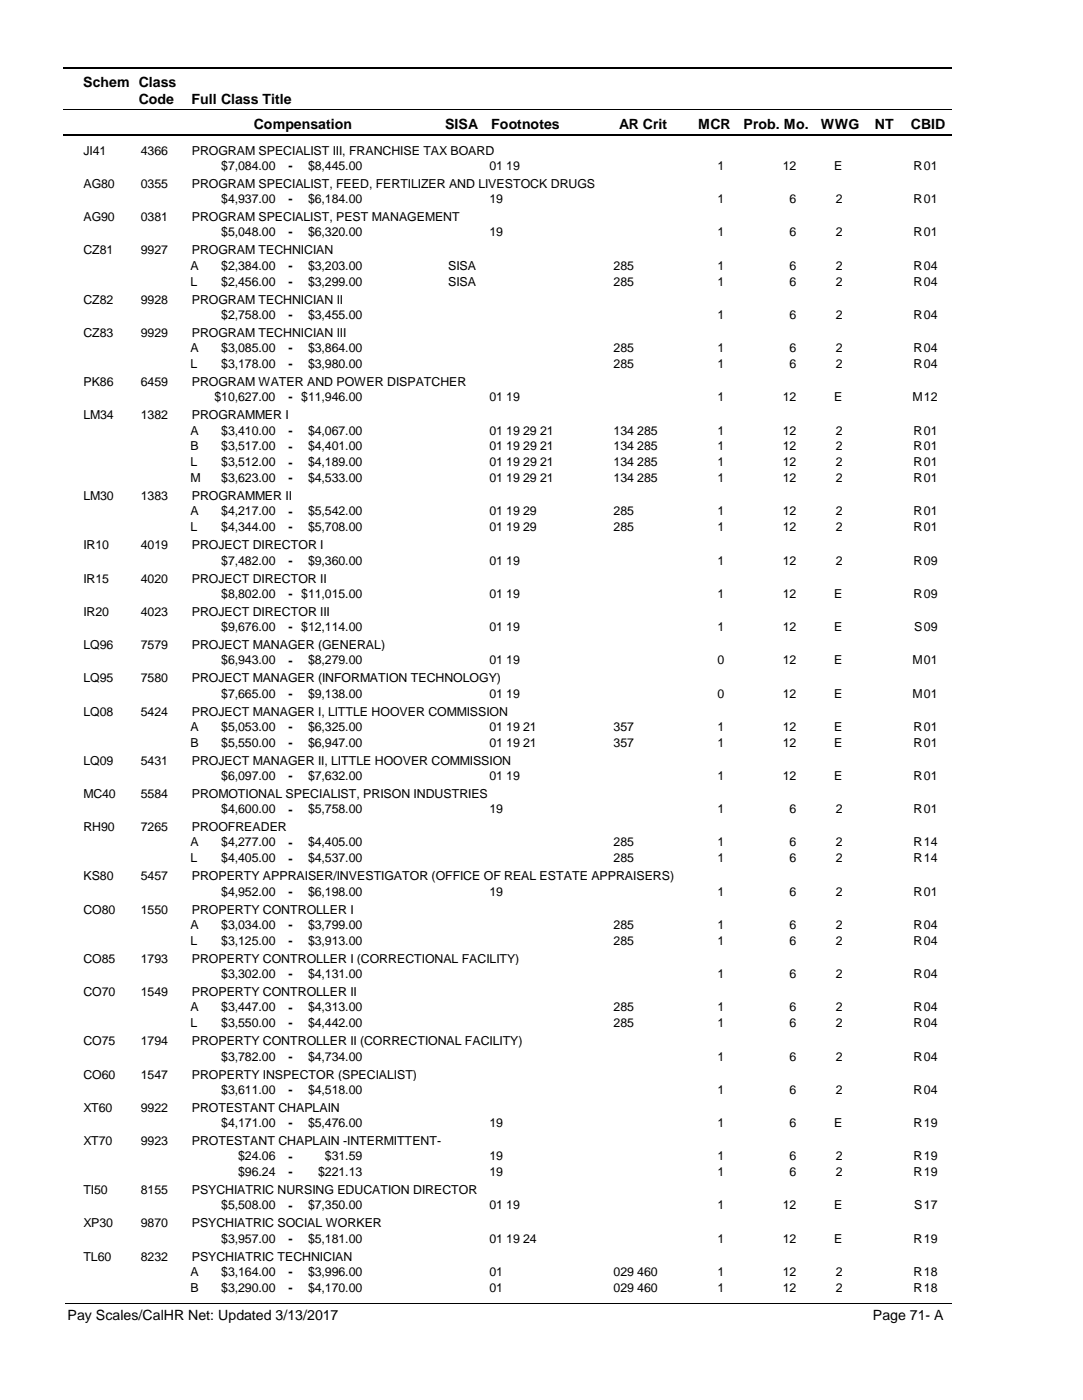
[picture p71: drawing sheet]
<svg xmlns="http://www.w3.org/2000/svg" width="216mm" height="279mm" viewBox="0 0 216 279" stroke-linecap="round" stroke-linejoin="round" font-family="sans-serif">
<defs><g id="words">
<g font-size="2.8">
<text x="16.6" y="17.3">Schem Class</text>
<text x="27.7" y="20.7">Code</text>
<text x="38.2" y="20.7">Full Class Title</text>
<text x="50.6" y="25.7">Compensation</text>
<text x="88.7" y="25.7">SISA</text>
<text x="98" y="25.7">Footnotes</text>
<text x="123.5" y="25.7">AR Crit</text>
<text x="139.2" y="25.7">MCR</text>
<text x="148.3" y="25.7">Prob. Mo.</text>
<text x="163.7" y="25.7">WWG</text>
<text x="174.5" y="25.7">NT</text>
<text x="181.6" y="25.7">CBID</text>
<text x="13.5" y="263.5">Pay Scales/CalHR Net: Updated 3/13/2017</text>
<text x="174.1" y="263.5">Page 71- A</text>
</g>
<g font-size="2.5">
<text x="16.6" y="30.8">JI41</text>
<text x="28.1" y="30.8">4366</text>
<text x="38.2" y="30.8">PROGRAM SPECIALIST III, FRANCHISE TAX BOARD</text>
<text x="44.1" y="33.9">$7,084.00</text>
<text x="57.5" y="33.9">-</text>
<text x="61.4" y="33.9">$8,445.00</text>
<text x="97.6" y="33.9">01 19</text>
<text x="143.1" y="33.9">1</text>
<text x="156.1" y="33.9">12</text>
<text x="166.3" y="33.9">E</text>
<text x="182.2" y="33.9">R</text>
<text x="184.2" y="33.9">01</text>
<text x="16.6" y="37.5">AG80</text>
<text x="28.1" y="37.5">0355</text>
<text x="38.2" y="37.5">PROGRAM SPECIALIST, FEED, FERTILIZER AND LIVESTOCK DRUGS</text>
<text x="44.1" y="40.6">$4,937.00</text>
<text x="57.5" y="40.6">-</text>
<text x="61.4" y="40.6">$6,184.00</text>
<text x="97.6" y="40.6">19</text>
<text x="143.1" y="40.6">1</text>
<text x="157.5" y="40.6">6</text>
<text x="166.6" y="40.6">2</text>
<text x="182.2" y="40.6">R</text>
<text x="184.2" y="40.6">01</text>
<text x="16.6" y="44.1">AG90</text>
<text x="28.1" y="44.1">0381</text>
<text x="38.2" y="44.1">PROGRAM SPECIALIST, PEST MANAGEMENT</text>
<text x="44.1" y="47.2">$5,048.00</text>
<text x="57.5" y="47.2">-</text>
<text x="61.4" y="47.2">$6,320.00</text>
<text x="97.6" y="47.2">19</text>
<text x="143.1" y="47.2">1</text>
<text x="157.5" y="47.2">6</text>
<text x="166.6" y="47.2">2</text>
<text x="182.2" y="47.2">R</text>
<text x="184.2" y="47.2">01</text>
<text x="16.6" y="50.7">CZ81</text>
<text x="28.1" y="50.7">9927</text>
<text x="38" y="53.8">A</text>
<text x="38.2" y="50.7">PROGRAM TECHNICIAN</text>
<text x="44.1" y="53.8">$2,384.00</text>
<text x="57.5" y="53.9">-</text>
<text x="61.4" y="53.8">$3,203.00</text>
<text x="89.4" y="53.8">SISA</text>
<text x="122.4" y="53.8">285</text>
<text x="143.1" y="53.8">1</text>
<text x="157.5" y="53.8">6</text>
<text x="166.6" y="53.8">2</text>
<text x="182.2" y="53.8">R</text>
<text x="184.2" y="53.8">04</text>
<text x="38" y="57">L</text>
<text x="44.1" y="57">$2,456.00</text>
<text x="57.5" y="57">-</text>
<text x="61.4" y="57">$3,299.00</text>
<text x="89.4" y="57">SISA</text>
<text x="122.4" y="57">285</text>
<text x="143.1" y="57">1</text>
<text x="157.5" y="57">6</text>
<text x="166.6" y="57">2</text>
<text x="182.2" y="57">R</text>
<text x="184.2" y="57">04</text>
<text x="16.6" y="60.6">CZ82</text>
<text x="28.1" y="60.6">9928</text>
<text x="38.2" y="60.6">PROGRAM TECHNICIAN II</text>
<text x="44.1" y="63.6">$2,758.00</text>
<text x="57.5" y="63.7">-</text>
<text x="61.4" y="63.6">$3,455.00</text>
<text x="143.1" y="63.6">1</text>
<text x="157.5" y="63.6">6</text>
<text x="166.6" y="63.6">2</text>
<text x="182.2" y="63.6">R</text>
<text x="184.2" y="63.6">04</text>
<text x="16.6" y="67.2">CZ83</text>
<text x="28.1" y="67.2">9929</text>
<text x="38" y="70.2">A</text>
<text x="38.2" y="67.2">PROGRAM TECHNICIAN III</text>
<text x="44.1" y="70.2">$3,085.00</text>
<text x="57.5" y="70.3">-</text>
<text x="61.4" y="70.2">$3,864.00</text>
<text x="122.4" y="70.2">285</text>
<text x="143.1" y="70.2">1</text>
<text x="157.5" y="70.2">6</text>
<text x="166.6" y="70.2">2</text>
<text x="182.2" y="70.2">R</text>
<text x="184.2" y="70.2">04</text>
<text x="16.6" y="77">PK86</text>
<text x="28.1" y="77">6459</text>
<text x="38" y="73.4">L</text>
<text x="38.2" y="77">PROGRAM WATER AND POWER DISPATCHER</text>
<text x="44.1" y="73.4">$3,178.00</text>
<text x="57.5" y="73.5">-</text>
<text x="61.4" y="73.4">$3,980.00</text>
<text x="122.4" y="73.4">285</text>
<text x="143.1" y="73.4">1</text>
<text x="157.5" y="73.4">6</text>
<text x="166.6" y="73.4">2</text>
<text x="182.2" y="73.4">R</text>
<text x="184.2" y="73.4">04</text>
<text x="16.6" y="83.7">LM34</text>
<text x="28.1" y="83.7">1382</text>
<text x="38.2" y="83.7">PROGRAMMER I</text>
<text x="42.8" y="80.1">$10,627.00</text>
<text x="57.5" y="80.1">-</text>
<text x="60.1" y="80.1">$11,946.00</text>
<text x="97.6" y="80.1">01 19</text>
<text x="143.1" y="80.1">1</text>
<text x="156.1" y="80.1">12</text>
<text x="166.3" y="80.1">E</text>
<text x="181.9" y="80.1">M</text>
<text x="184.2" y="80.1">12</text>
<text x="38" y="86.7">A</text>
<text x="38" y="89.9">B</text>
<text x="44.1" y="86.7">$3,410.00</text>
<text x="44.1" y="89.9">$3,517.00</text>
<text x="57.5" y="86.8">-</text>
<text x="57.5" y="89.9">-</text>
<text x="61.4" y="86.7">$4,067.00</text>
<text x="61.4" y="89.9">$4,401.00</text>
<text x="97.6" y="86.7">01 19 29 21</text>
<text x="97.6" y="89.9">01 19 29 21</text>
<text x="122.4" y="86.7">134 285</text>
<text x="122.4" y="89.9">134 285</text>
<text x="143.1" y="86.7">1</text>
<text x="143.1" y="89.9">1</text>
<text x="156.1" y="86.7">12</text>
<text x="156.1" y="89.9">12</text>
<text x="166.6" y="86.7">2</text>
<text x="166.6" y="89.9">2</text>
<text x="182.2" y="86.7">R</text>
<text x="182.2" y="89.9">R</text>
<text x="184.2" y="86.7">01</text>
<text x="184.2" y="89.9">01</text>
<text x="38" y="93.1">L</text>
<text x="44.1" y="93.1">$3,512.00</text>
<text x="57.5" y="93.1">-</text>
<text x="61.4" y="93.1">$4,189.00</text>
<text x="97.6" y="93.1">01 19 29 21</text>
<text x="122.4" y="93.1">134 285</text>
<text x="143.1" y="93.1">1</text>
<text x="156.1" y="93.1">12</text>
<text x="166.6" y="93.1">2</text>
<text x="182.2" y="93.1">R</text>
<text x="184.2" y="93.1">01</text>
<text x="16.6" y="99.8">LM30</text>
<text x="28.1" y="99.8">1383</text>
<text x="38" y="96.3">M</text>
<text x="38.2" y="99.8">PROGRAMMER II</text>
<text x="44.1" y="96.3">$3,623.00</text>
<text x="57.5" y="96.3">-</text>
<text x="61.4" y="96.3">$4,533.00</text>
<text x="97.6" y="96.3">01 19 29 21</text>
<text x="122.4" y="96.3">134 285</text>
<text x="143.1" y="96.3">1</text>
<text x="156.1" y="96.3">12</text>
<text x="166.6" y="96.3">2</text>
<text x="182.2" y="96.3">R</text>
<text x="184.2" y="96.3">01</text>
<text x="38" y="102.9">A</text>
<text x="38" y="106">L</text>
<text x="44.1" y="102.9">$4,217.00</text>
<text x="44.1" y="106">$4,344.00</text>
<text x="57.5" y="102.9">-</text>
<text x="57.5" y="106.1">-</text>
<text x="61.4" y="102.9">$5,542.00</text>
<text x="61.4" y="106">$5,708.00</text>
<text x="97.6" y="102.9">01 19 29</text>
<text x="97.6" y="106">01 19 29</text>
<text x="122.4" y="102.9">285</text>
<text x="122.4" y="106">285</text>
<text x="143.1" y="102.9">1</text>
<text x="143.1" y="106">1</text>
<text x="156.1" y="102.9">12</text>
<text x="156.1" y="106">12</text>
<text x="166.6" y="102.9">2</text>
<text x="166.6" y="106">2</text>
<text x="182.2" y="102.9">R</text>
<text x="182.2" y="106">R</text>
<text x="184.2" y="102.9">01</text>
<text x="184.2" y="106">01</text>
<text x="16.6" y="109.6">IR10</text>
<text x="28.1" y="109.6">4019</text>
<text x="38.2" y="109.6">PROJECT DIRECTOR I</text>
<text x="44.1" y="112.7">$7,482.00</text>
<text x="57.5" y="112.7">-</text>
<text x="61.4" y="112.7">$9,360.00</text>
<text x="97.6" y="112.7">01 19</text>
<text x="143.1" y="112.7">1</text>
<text x="156.1" y="112.7">12</text>
<text x="166.6" y="112.7">2</text>
<text x="182.2" y="112.7">R</text>
<text x="184.2" y="112.7">09</text>
<text x="16.6" y="116.3">IR15</text>
<text x="28.1" y="116.3">4020</text>
<text x="38.2" y="116.3">PROJECT DIRECTOR II</text>
<text x="44.1" y="119.3">$8,802.00</text>
<text x="57.5" y="119.4">-</text>
<text x="60.1" y="119.3">$11,015.00</text>
<text x="97.6" y="119.3">01 19</text>
<text x="143.1" y="119.3">1</text>
<text x="156.1" y="119.3">12</text>
<text x="166.3" y="119.3">E</text>
<text x="182.2" y="119.3">R</text>
<text x="184.2" y="119.3">09</text>
<text x="16.6" y="122.9">IR20</text>
<text x="28.1" y="122.9">4023</text>
<text x="38.2" y="122.9">PROJECT DIRECTOR III</text>
<text x="44.1" y="126">$9,676.00</text>
<text x="57.5" y="126">-</text>
<text x="60.1" y="126">$12,114.00</text>
<text x="97.6" y="126">01 19</text>
<text x="143.1" y="126">1</text>
<text x="156.1" y="126">12</text>
<text x="166.3" y="126">E</text>
<text x="182.3" y="126">S</text>
<text x="184.2" y="126">09</text>
<text x="16.6" y="129.5">LQ96</text>
<text x="28.1" y="129.5">7579</text>
<text x="38.2" y="129.5">PROJECT MANAGER (GENERAL)</text>
<text x="16.6" y="136.2">LQ95</text>
<text x="28.1" y="136.2">7580</text>
<text x="38.2" y="136.2">PROJECT MANAGER (INFORMATION TECHNOLOGY)</text>
<text x="44.1" y="132.6">$6,943.00</text>
<text x="57.5" y="132.6">-</text>
<text x="61.4" y="132.6">$8,279.00</text>
<text x="97.6" y="132.6">01 19</text>
<text x="143.1" y="132.6">0</text>
<text x="156.1" y="132.6">12</text>
<text x="166.3" y="132.6">E</text>
<text x="181.9" y="132.6">M</text>
<text x="184.2" y="132.6">01</text>
<text x="16.6" y="142.8">LQ08</text>
<text x="28.1" y="142.8">5424</text>
<text x="38.2" y="142.8">PROJECT MANAGER I, LITTLE HOOVER COMMISSION</text>
<text x="44.1" y="139.2">$7,665.00</text>
<text x="57.5" y="139.3">-</text>
<text x="61.4" y="139.2">$9,138.00</text>
<text x="97.6" y="139.2">01 19</text>
<text x="143.1" y="139.2">0</text>
<text x="156.1" y="139.2">12</text>
<text x="166.3" y="139.2">E</text>
<text x="181.9" y="139.2">M</text>
<text x="184.2" y="139.2">01</text>
<text x="38" y="145.9">A</text>
<text x="38" y="149">B</text>
<text x="44.1" y="145.9">$5,053.00</text>
<text x="44.1" y="149">$5,550.00</text>
<text x="57.5" y="145.9">-</text>
<text x="57.5" y="149.1">-</text>
<text x="61.4" y="145.9">$6,325.00</text>
<text x="61.4" y="149">$6,947.00</text>
<text x="97.6" y="145.9">01 19 21</text>
<text x="97.6" y="149">01 19 21</text>
<text x="122.4" y="145.9">357</text>
<text x="122.4" y="149">357</text>
<text x="143.1" y="145.9">1</text>
<text x="143.1" y="149">1</text>
<text x="156.1" y="145.9">12</text>
<text x="156.1" y="149">12</text>
<text x="166.3" y="145.9">E</text>
<text x="166.3" y="149">E</text>
<text x="182.2" y="145.9">R</text>
<text x="182.2" y="149">R</text>
<text x="184.2" y="145.9">01</text>
<text x="184.2" y="149">01</text>
<text x="16.6" y="152.6">LQ09</text>
<text x="28.1" y="152.6">5431</text>
<text x="38.2" y="152.6">PROJECT MANAGER II, LITTLE HOOVER COMMISSION</text>
<text x="44.1" y="155.7">$6,097.00</text>
<text x="57.5" y="155.7">-</text>
<text x="61.4" y="155.7">$7,632.00</text>
<text x="97.6" y="155.7">01 19</text>
<text x="143.1" y="155.7">1</text>
<text x="156.1" y="155.7">12</text>
<text x="166.3" y="155.7">E</text>
<text x="182.2" y="155.7">R</text>
<text x="184.2" y="155.7">01</text>
<text x="16.6" y="159.3">MC40</text>
<text x="28.1" y="159.3">5584</text>
<text x="38.2" y="159.3">PROMOTIONAL SPECIALIST, PRISON INDUSTRIES</text>
<text x="16.6" y="165.9">RH90</text>
<text x="28.1" y="165.9">7265</text>
<text x="38.2" y="165.9">PROOFREADER</text>
<text x="44.1" y="162.3">$4,600.00</text>
<text x="57.5" y="162.4">-</text>
<text x="61.4" y="162.3">$5,758.00</text>
<text x="97.6" y="162.3">19</text>
<text x="143.1" y="162.3">1</text>
<text x="157.5" y="162.3">6</text>
<text x="166.6" y="162.3">2</text>
<text x="182.2" y="162.3">R</text>
<text x="184.2" y="162.3">01</text>
<text x="38" y="168.9">A</text>
<text x="38" y="172.1">L</text>
<text x="44.1" y="168.9">$4,277.00</text>
<text x="44.1" y="172.1">$4,405.00</text>
<text x="57.5" y="169">-</text>
<text x="57.5" y="172.2">-</text>
<text x="61.4" y="168.9">$4,405.00</text>
<text x="61.4" y="172.1">$4,537.00</text>
<text x="122.4" y="168.9">285</text>
<text x="122.4" y="172.1">285</text>
<text x="143.1" y="168.9">1</text>
<text x="143.1" y="172.1">1</text>
<text x="157.5" y="168.9">6</text>
<text x="157.5" y="172.1">6</text>
<text x="166.6" y="168.9">2</text>
<text x="166.6" y="172.1">2</text>
<text x="182.2" y="168.9">R</text>
<text x="182.2" y="172.1">R</text>
<text x="184.2" y="168.9">14</text>
<text x="184.2" y="172.1">14</text>
<text x="16.6" y="175.7">KS80</text>
<text x="28.1" y="175.7">5457</text>
<text x="38.2" y="175.7">PROPERTY APPRAISER/INVESTIGATOR (OFFICE OF REAL ESTATE APPRAISERS)</text>
<text x="44.1" y="178.8">$4,952.00</text>
<text x="57.5" y="178.8">-</text>
<text x="61.4" y="178.8">$6,198.00</text>
<text x="97.6" y="178.8">19</text>
<text x="143.1" y="178.8">1</text>
<text x="157.5" y="178.8">6</text>
<text x="166.6" y="178.8">2</text>
<text x="182.2" y="178.8">R</text>
<text x="184.2" y="178.8">01</text>
<text x="16.6" y="182.4">CO80</text>
<text x="28.1" y="182.4">1550</text>
<text x="38" y="185.4">A</text>
<text x="38.2" y="182.4">PROPERTY CONTROLLER I</text>
<text x="44.1" y="185.4">$3,034.00</text>
<text x="57.5" y="185.5">-</text>
<text x="61.4" y="185.4">$3,799.00</text>
<text x="122.4" y="185.4">285</text>
<text x="143.1" y="185.4">1</text>
<text x="157.5" y="185.4">6</text>
<text x="166.6" y="185.4">2</text>
<text x="182.2" y="185.4">R</text>
<text x="184.2" y="185.4">04</text>
<text x="38" y="188.6">L</text>
<text x="44.1" y="188.6">$3,125.00</text>
<text x="57.5" y="188.6">-</text>
<text x="61.4" y="188.6">$3,913.00</text>
<text x="122.4" y="188.6">285</text>
<text x="143.1" y="188.6">1</text>
<text x="157.5" y="188.6">6</text>
<text x="166.6" y="188.6">2</text>
<text x="182.2" y="188.6">R</text>
<text x="184.2" y="188.6">04</text>
<text x="16.6" y="192.2">CO85</text>
<text x="28.1" y="192.2">1793</text>
<text x="38.2" y="192.2">PROPERTY CONTROLLER I (CORRECTIONAL FACILITY)</text>
<text x="44.1" y="195.2">$3,302.00</text>
<text x="57.5" y="195.2">-</text>
<text x="61.4" y="195.2">$4,131.00</text>
<text x="143.1" y="195.2">1</text>
<text x="157.5" y="195.2">6</text>
<text x="166.6" y="195.2">2</text>
<text x="182.2" y="195.2">R</text>
<text x="184.2" y="195.2">04</text>
<text x="16.6" y="198.8">CO70</text>
<text x="28.1" y="198.8">1549</text>
<text x="38" y="201.9">A</text>
<text x="38.2" y="198.8">PROPERTY CONTROLLER II</text>
<text x="44.1" y="201.9">$3,447.00</text>
<text x="57.5" y="201.9">-</text>
<text x="61.4" y="201.9">$4,313.00</text>
<text x="122.4" y="201.9">285</text>
<text x="143.1" y="201.9">1</text>
<text x="157.5" y="201.9">6</text>
<text x="166.6" y="201.9">2</text>
<text x="182.2" y="201.9">R</text>
<text x="184.2" y="201.9">04</text>
<text x="16.6" y="208.6">CO75</text>
<text x="28.1" y="208.6">1794</text>
<text x="38" y="205">L</text>
<text x="38.2" y="208.6">PROPERTY CONTROLLER II (CORRECTIONAL FACILITY)</text>
<text x="44.1" y="205">$3,550.00</text>
<text x="57.5" y="205.1">-</text>
<text x="61.4" y="205">$4,442.00</text>
<text x="122.4" y="205">285</text>
<text x="143.1" y="205">1</text>
<text x="157.5" y="205">6</text>
<text x="166.6" y="205">2</text>
<text x="182.2" y="205">R</text>
<text x="184.2" y="205">04</text>
<text x="16.6" y="215.3">CO60</text>
<text x="28.1" y="215.3">1547</text>
<text x="38.2" y="215.3">PROPERTY INSPECTOR (SPECIALIST)</text>
<text x="44.1" y="211.7">$3,782.00</text>
<text x="57.5" y="211.7">-</text>
<text x="61.4" y="211.7">$4,734.00</text>
<text x="143.1" y="211.7">1</text>
<text x="157.5" y="211.7">6</text>
<text x="166.6" y="211.7">2</text>
<text x="182.2" y="211.7">R</text>
<text x="184.2" y="211.7">04</text>
<text x="16.6" y="221.9">XT60</text>
<text x="28.1" y="221.9">9922</text>
<text x="38.2" y="221.9">PROTESTANT CHAPLAIN</text>
<text x="44.1" y="218.3">$3,611.00</text>
<text x="57.5" y="218.3">-</text>
<text x="61.4" y="218.3">$4,518.00</text>
<text x="143.1" y="218.3">1</text>
<text x="157.5" y="218.3">6</text>
<text x="166.6" y="218.3">2</text>
<text x="182.2" y="218.3">R</text>
<text x="184.2" y="218.3">04</text>
<text x="44.1" y="224.9">$4,171.00</text>
<text x="57.5" y="225">-</text>
<text x="61.4" y="224.9">$5,476.00</text>
<text x="97.6" y="224.9">19</text>
<text x="143.1" y="224.9">1</text>
<text x="157.5" y="224.9">6</text>
<text x="166.3" y="224.9">E</text>
<text x="182.2" y="224.9">R</text>
<text x="184.2" y="224.9">19</text>
<text x="16.6" y="228.5">XT70</text>
<text x="28.1" y="228.5">9923</text>
<text x="38.2" y="228.5">PROTESTANT CHAPLAIN -INTERMITTENT-</text>
<text x="47.5" y="231.6">$24.06</text>
<text x="57.5" y="231.6">-</text>
<text x="64.8" y="231.6">$31.59</text>
<text x="97.6" y="231.6">19</text>
<text x="143.1" y="231.6">1</text>
<text x="157.5" y="231.6">6</text>
<text x="166.6" y="231.6">2</text>
<text x="182.2" y="231.6">R</text>
<text x="184.2" y="231.6">19</text>
<text x="16.6" y="238.4">TI50</text>
<text x="28.1" y="238.4">8155</text>
<text x="38.2" y="238.4">PSYCHIATRIC NURSING EDUCATION DIRECTOR</text>
<text x="47.5" y="234.8">$96.24</text>
<text x="57.5" y="234.8">-</text>
<text x="63.5" y="234.8">$221.13</text>
<text x="97.6" y="234.8">19</text>
<text x="143.1" y="234.8">1</text>
<text x="157.5" y="234.8">6</text>
<text x="166.6" y="234.8">2</text>
<text x="182.2" y="234.8">R</text>
<text x="184.2" y="234.8">19</text>
<text x="16.6" y="245">XP30</text>
<text x="28.1" y="245">9870</text>
<text x="38.2" y="245">PSYCHIATRIC SOCIAL WORKER</text>
<text x="44.1" y="241.4">$5,508.00</text>
<text x="57.5" y="241.4">-</text>
<text x="61.4" y="241.4">$7,350.00</text>
<text x="97.6" y="241.4">01 19</text>
<text x="143.1" y="241.4">1</text>
<text x="156.1" y="241.4">12</text>
<text x="166.3" y="241.4">E</text>
<text x="182.3" y="241.4">S</text>
<text x="184.2" y="241.4">17</text>
<text x="16.6" y="251.6">TL60</text>
<text x="28.1" y="251.6">8232</text>
<text x="38.2" y="251.6">PSYCHIATRIC TECHNICIAN</text>
<text x="44.1" y="248">$3,957.00</text>
<text x="57.5" y="248.1">-</text>
<text x="61.4" y="248">$5,181.00</text>
<text x="97.6" y="248">01 19 24</text>
<text x="143.1" y="248">1</text>
<text x="156.1" y="248">12</text>
<text x="166.3" y="248">E</text>
<text x="182.2" y="248">R</text>
<text x="184.2" y="248">19</text>
<text x="38" y="254.7">A</text>
<text x="38" y="257.9">B</text>
<text x="44.1" y="254.7">$3,164.00</text>
<text x="44.1" y="257.9">$3,290.00</text>
<text x="57.5" y="254.7">-</text>
<text x="57.5" y="257.9">-</text>
<text x="61.4" y="254.7">$3,996.00</text>
<text x="61.4" y="257.9">$4,170.00</text>
<text x="97.6" y="254.7">01</text>
<text x="97.6" y="257.9">01</text>
<text x="122.4" y="254.7">029 460</text>
<text x="122.4" y="257.9">029 460</text>
<text x="143.1" y="254.7">1</text>
<text x="143.1" y="257.9">1</text>
<text x="156.1" y="254.7">12</text>
<text x="156.1" y="257.9">12</text>
<text x="166.6" y="254.7">2</text>
<text x="166.6" y="257.9">2</text>
<text x="182.2" y="254.7">R</text>
<text x="182.2" y="257.9">R</text>
<text x="184.2" y="254.7">18</text>
<text x="184.2" y="257.9">18</text>
</g>
</g></defs>
<path d="M12.7 13.5h177.1" fill="none" stroke="#000" stroke-width=".36"/>
<path d="M12.7 21.9h177.1" fill="none" stroke="#000" stroke-width=".2"/>
<path d="M12.7 27h177.1" fill="none" stroke="#000" stroke-width=".35"/>
<g fill="#fff">
<path d="M40.4 31.3h16.2v3h-16.2z" fill-rule="evenodd"/>
<path d="M183.9 31.3h4.1v3h-4.1z" fill-rule="evenodd"/>
<path d="M40.4 37.9h16.2v3h-16.2z" fill-rule="evenodd"/>
<path d="M183.9 37.9h4.1v3h-4.1z" fill-rule="evenodd"/>
<path d="M40.4 44.6h16.2v2.9h-16.2z" fill-rule="evenodd"/>
<path d="M183.9 44.6h4.1v2.9h-4.1z" fill-rule="evenodd"/>
<path d="M40.4 51.2h16.2v3h-16.2z" fill-rule="evenodd"/>
<path d="M183.9 51.2h4.1v3h-4.1z" fill-rule="evenodd"/>
<path d="M40.4 54.4h16.2v3h-16.2z" fill-rule="evenodd"/>
<path d="M183.9 54.4h4.1v3h-4.1z" fill-rule="evenodd"/>
<path d="M40.4 61h16.2v3h-16.2z" fill-rule="evenodd"/>
<path d="M183.9 61h4.1v3h-4.1z" fill-rule="evenodd"/>
<path d="M40.4 67.6h16.2v3h-16.2z" fill-rule="evenodd"/>
<path d="M183.9 67.6h4.1v3h-4.1z" fill-rule="evenodd"/>
<path d="M40.4 70.8h16.2v3h-16.2z" fill-rule="evenodd"/>
<path d="M183.9 70.8h4.1v3h-4.1z" fill-rule="evenodd"/>
<path d="M40.4 77.5h16.2v2.9h-16.2z" fill-rule="evenodd"/>
<path d="M183.9 77.5h4.1v2.9h-4.1z" fill-rule="evenodd"/>
<path d="M40.4 84.1h16.2v3h-16.2z" fill-rule="evenodd"/>
<path d="M183.9 84.1h4.1v3h-4.1z" fill-rule="evenodd"/>
<path d="M40.4 87.3h16.2v3h-16.2z" fill-rule="evenodd"/>
<path d="M183.9 87.3h4.1v3h-4.1z" fill-rule="evenodd"/>
<path d="M40.4 90.5h16.2v3h-16.2z" fill-rule="evenodd"/>
<path d="M183.9 90.5h4.1v3h-4.1z" fill-rule="evenodd"/>
<path d="M40.4 93.6h16.2v3h-16.2z" fill-rule="evenodd"/>
<path d="M183.9 93.6h4.1v3h-4.1z" fill-rule="evenodd"/>
<path d="M40.4 100.3h16.2v2.9h-16.2z" fill-rule="evenodd"/>
<path d="M183.9 100.3h4.1v2.9h-4.1z" fill-rule="evenodd"/>
<path d="M40.4 103.4h16.2v3h-16.2z" fill-rule="evenodd"/>
<path d="M183.9 103.4h4.1v3h-4.1z" fill-rule="evenodd"/>
<path d="M40.4 110.1h16.2v3h-16.2z" fill-rule="evenodd"/>
<path d="M183.9 110.1h4.1v3h-4.1z" fill-rule="evenodd"/>
<path d="M40.4 116.7h16.2v3h-16.2z" fill-rule="evenodd"/>
<path d="M183.9 116.7h4.1v3h-4.1z" fill-rule="evenodd"/>
<path d="M40.4 123.3h16.2v3h-16.2z" fill-rule="evenodd"/>
<path d="M183.9 123.3h4.1v3h-4.1z" fill-rule="evenodd"/>
<path d="M40.4 130h16.2v3h-16.2z" fill-rule="evenodd"/>
<path d="M183.9 130h4.1v3h-4.1z" fill-rule="evenodd"/>
<path d="M40.4 136.6h16.2v3h-16.2z" fill-rule="evenodd"/>
<path d="M183.9 136.6h4.1v3h-4.1z" fill-rule="evenodd"/>
<path d="M40.4 143.2h16.2v3h-16.2z" fill-rule="evenodd"/>
<path d="M183.9 143.2h4.1v3h-4.1z" fill-rule="evenodd"/>
<path d="M40.4 146.4h16.2v3h-16.2z" fill-rule="evenodd"/>
<path d="M183.9 146.4h4.1v3h-4.1z" fill-rule="evenodd"/>
<path d="M40.4 153.1h16.2v3h-16.2z" fill-rule="evenodd"/>
<path d="M183.9 153.1h4.1v3h-4.1z" fill-rule="evenodd"/>
<path d="M40.4 159.7h16.2v3h-16.2z" fill-rule="evenodd"/>
<path d="M183.9 159.7h4.1v3h-4.1z" fill-rule="evenodd"/>
<path d="M40.4 166.3h16.2v3h-16.2z" fill-rule="evenodd"/>
<path d="M183.9 166.3h4.1v3h-4.1z" fill-rule="evenodd"/>
<path d="M40.4 169.5h16.2v3h-16.2z" fill-rule="evenodd"/>
<path d="M183.9 169.5h4.1v3h-4.1z" fill-rule="evenodd"/>
<path d="M40.4 176.2h16.2v2.9h-16.2z" fill-rule="evenodd"/>
<path d="M183.9 176.2h4.1v2.9h-4.1z" fill-rule="evenodd"/>
<path d="M40.4 182.8h16.2v3h-16.2z" fill-rule="evenodd"/>
<path d="M183.9 182.8h4.1v3h-4.1z" fill-rule="evenodd"/>
<path d="M40.4 186h16.2v3h-16.2z" fill-rule="evenodd"/>
<path d="M183.9 186h4.1v3h-4.1z" fill-rule="evenodd"/>
<path d="M40.4 192.6h16.2v3h-16.2z" fill-rule="evenodd"/>
<path d="M183.9 192.6h4.1v3h-4.1z" fill-rule="evenodd"/>
<path d="M40.4 199.2h16.2v3h-16.2z" fill-rule="evenodd"/>
<path d="M183.9 199.2h4.1v3h-4.1z" fill-rule="evenodd"/>
<path d="M40.4 202.4h16.2v3h-16.2z" fill-rule="evenodd"/>
<path d="M183.9 202.4h4.1v3h-4.1z" fill-rule="evenodd"/>
<path d="M40.4 209.1h16.2v3h-16.2z" fill-rule="evenodd"/>
<path d="M183.9 209.1h4.1v3h-4.1z" fill-rule="evenodd"/>
<path d="M40.4 215.7h16.2v3h-16.2z" fill-rule="evenodd"/>
<path d="M183.9 215.7h4.1v3h-4.1z" fill-rule="evenodd"/>
<path d="M40.4 222.3h16.2v3h-16.2z" fill-rule="evenodd"/>
<path d="M183.9 222.3h4.1v3h-4.1z" fill-rule="evenodd"/>
<path d="M40.4 229h16.2v3h-16.2z" fill-rule="evenodd"/>
<path d="M183.9 229h4.1v3h-4.1z" fill-rule="evenodd"/>
<path d="M40.4 232.2h16.2v2.9h-16.2z" fill-rule="evenodd"/>
<path d="M183.9 232.2h4.1v2.9h-4.1z" fill-rule="evenodd"/>
<path d="M40.4 238.8h16.2v2.9h-16.2z" fill-rule="evenodd"/>
<path d="M183.9 238.8h4.1v2.9h-4.1z" fill-rule="evenodd"/>
<path d="M40.4 245.4h16.2v3h-16.2z" fill-rule="evenodd"/>
<path d="M183.9 245.4h4.1v3h-4.1z" fill-rule="evenodd"/>
<path d="M40.4 252.1h16.2v2.9h-16.2z" fill-rule="evenodd"/>
<path d="M183.9 252.1h4.1v2.9h-4.1z" fill-rule="evenodd"/>
<path d="M40.4 255.2h16.2v3h-16.2z" fill-rule="evenodd"/>
<path d="M183.9 255.2h4.1v3h-4.1z" fill-rule="evenodd"/>
</g>
<path d="M13.1 260.1h176.7" fill="none" stroke="#000" stroke-width=".2"/>
<use href="#words"/>
</svg>
